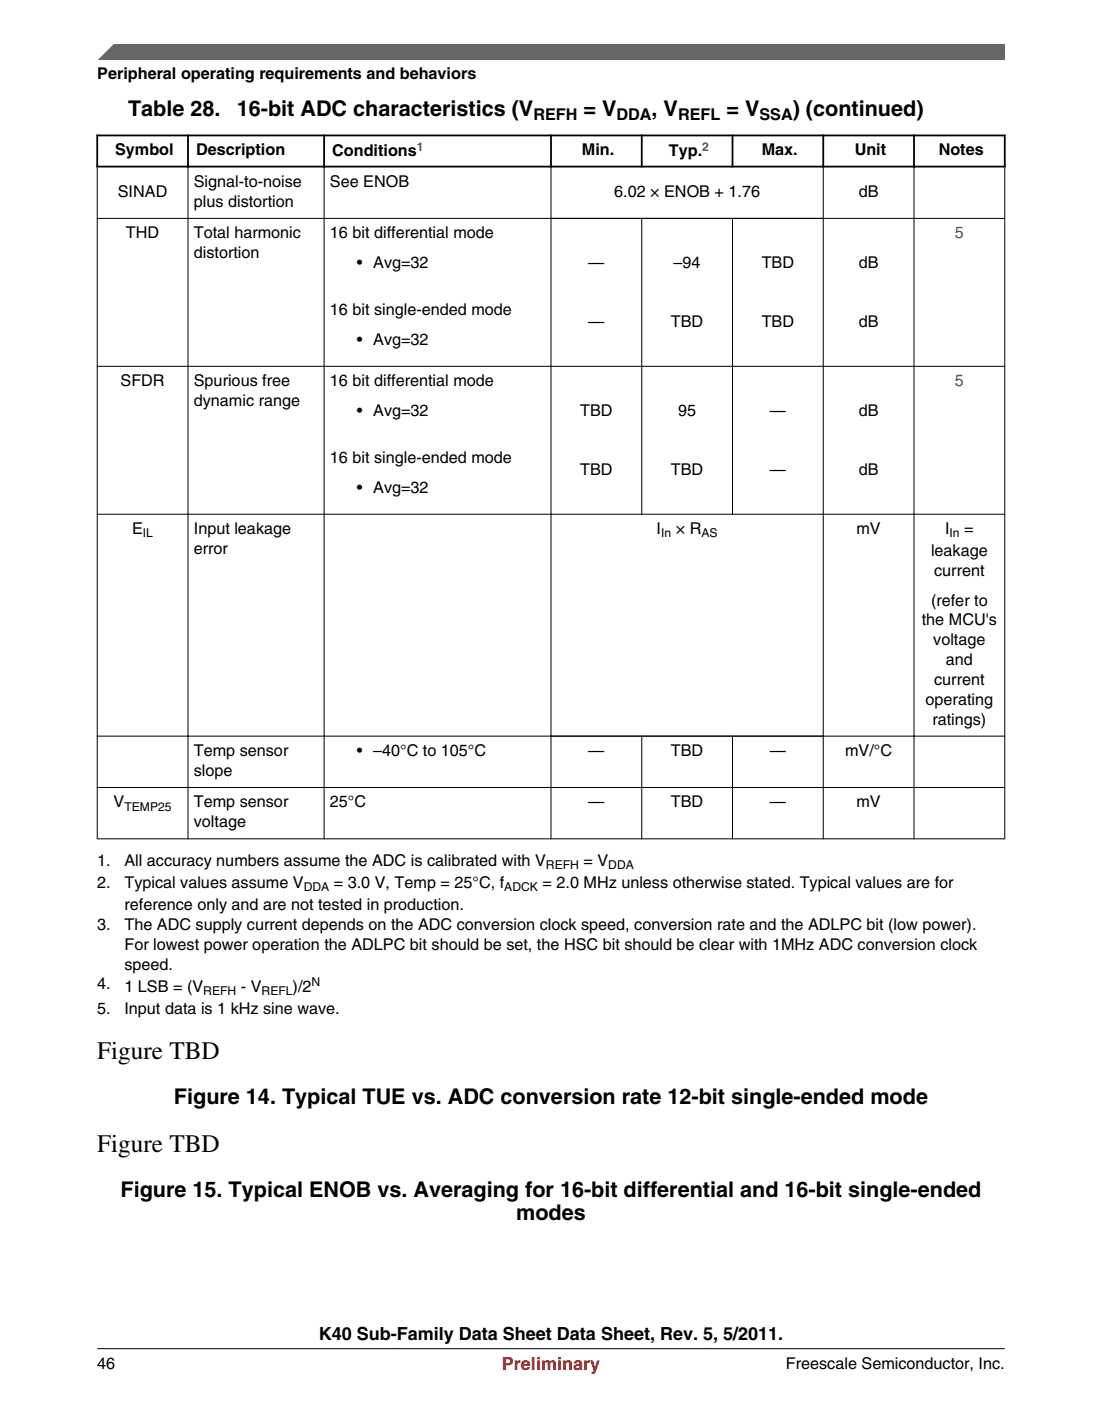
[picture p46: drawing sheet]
<svg xmlns="http://www.w3.org/2000/svg" width="216mm" height="274mm" viewBox="0 0 216 274" stroke-linecap="round" stroke-linejoin="round" font-family="sans-serif">
<defs><g id="words">
<g font-size="4.9">
<text x="19" y="207.3">Figure TBD</text>
<text x="19.1" y="225.5">Figure TBD</text>
</g>
<g font-size="4.2">
<text x="25.1" y="22.6">Table 28.</text>
<text x="46.4" y="22.6">16-bit ADC characteristics (V</text>
<text x="114.3" y="22.6">= V</text>
<text x="127.7" y="22.6">, V</text>
<text x="142.3" y="22.6">= V</text>
<text x="155.3" y="22.6">) (continued)</text>
<text x="34.1" y="216.2">Figure 14. Typical TUE vs. ADC conversion rate 12-bit single-ended mode</text>
<text x="23.6" y="234.3">Figure 15. Typical ENOB vs. Averaging for 16-bit differential and 16-bit single-ended</text>
<text x="101.1" y="238.9">modes</text>
</g>
<text font-size="3.5" x="62.5" y="262.3">K40 Sub-Family Data Sheet Data Sheet, Rev. 5, 5/2011.</text>
<text font-size="3.5" fill="#f00" x="98.3" y="268.2">Preliminary</text>
<g font-size="3.2">
<text x="19" y="15.5">Peripheral operating requirements and behaviors</text>
<text x="104.5" y="23.5">REFH</text>
<text x="120.8" y="23.5">DDA</text>
<text x="132.8" y="23.5">REFL</text>
<text x="148.8" y="23.5">SSA</text>
<text x="22.6" y="30.4">Symbol</text>
<text x="38.4" y="30.4">Description</text>
<text x="65.1" y="30.6">Conditions</text>
<text x="114" y="30.4">Min.</text>
<text x="131" y="30.6">Typ.</text>
<text x="149.2" y="30.4">Max.</text>
<text x="167.4" y="30.4">Unit</text>
<text x="183.9" y="30.4">Notes</text>
<text x="23.1" y="38.6">SINAD</text>
<text x="38" y="36.6">Signal-to-noise</text>
<text x="38" y="40.5">plus distortion</text>
<text x="64.6" y="36.6">See ENOB</text>
<text x="120.3" y="38.6">6.02 × ENOB + 1.76</text>
<text x="168.2" y="38.6">dB</text>
<text x="24.7" y="46.7">THD</text>
<text x="38" y="46.7">Total harmonic</text>
<text x="64.6" y="46.7">16 bit differential mode</text>
<text x="38" y="50.6">distortion</text>
<text x="69.9" y="52.5">• Avg=32</text>
<text x="115.3" y="52.5">—</text>
<text x="132" y="52.5">–94</text>
<text x="149.2" y="52.5">TBD</text>
<text x="168.2" y="52.5">dB</text>
<text x="64.6" y="61.8">16 bit single-ended mode</text>
<text x="115.3" y="64">—</text>
<text x="131.4" y="64">TBD</text>
<text x="149.2" y="64">TBD</text>
<text x="168.2" y="64">dB</text>
<text x="69.9" y="67.6">• Avg=32</text>
<text x="23.6" y="75.6">SFDR</text>
<text x="38" y="75.6">Spurious free</text>
<text x="64.6" y="75.6">16 bit differential mode</text>
<text x="38" y="79.5">dynamic range</text>
<text x="69.9" y="81.4">• Avg=32</text>
<text x="113.7" y="81.4">TBD</text>
<text x="132.9" y="81.4">95</text>
<text x="150.8" y="81.4">—</text>
<text x="168.2" y="81.4">dB</text>
<text x="64.6" y="90.7">16 bit single-ended mode</text>
<text x="113.7" y="93">TBD</text>
<text x="131.4" y="93">TBD</text>
<text x="150.8" y="93">—</text>
<text x="168.2" y="93">dB</text>
<text x="69.9" y="96.5">• Avg=32</text>
<text x="25.9" y="104.6">E</text>
<text x="38" y="104.6">Input leakage</text>
<text x="128.6" y="104.6">I</text>
<text x="132.4" y="104.6">× R</text>
<text x="167.8" y="104.6">mV</text>
<text x="185.2" y="104.6">I</text>
<text x="188.9" y="104.6">=</text>
<text x="38" y="108.5">error</text>
<text x="182.4" y="108.9">leakage</text>
<text x="183" y="112.8">current</text>
<text x="182.4" y="118.6">(refer to</text>
<text x="180.6" y="122.5">the MCU's</text>
<text x="182.8" y="126.4">voltage</text>
<text x="185.3" y="130.2">and</text>
<text x="181.3" y="138">operating</text>
<text x="183" y="134.1">current</text>
<text x="182.7" y="141.9">ratings)</text>
<text x="38" y="148">Temp sensor</text>
<text x="69.9" y="148">• –40°C to 105°C</text>
<text x="115.3" y="148">—</text>
<text x="131.4" y="148">TBD</text>
<text x="150.8" y="148">—</text>
<text x="165.6" y="148">mV/°C</text>
<text x="38" y="151.9">slope</text>
<text x="22.3" y="158.1">V</text>
<text x="38" y="158.1">Temp sensor</text>
<text x="38" y="162">voltage</text>
<text x="64.6" y="158.1">25°C</text>
<text x="115.3" y="158.1">—</text>
<text x="131.4" y="158.1">TBD</text>
<text x="150.8" y="158.1">—</text>
<text x="167.8" y="158.1">mV</text>
<text x="19" y="173.9">2.</text>
<text x="19" y="169.6">1.</text>
<text x="24.4" y="173.9">Typical values assume V</text>
<text x="24.4" y="169.6">All accuracy numbers assume the ADC is calibrated with V</text>
<text x="65.4" y="173.9">= 3.0 V, Temp = 25°C, f</text>
<text x="106.3" y="173.9">= 2.0 MHz unless otherwise stated. Typical values are for</text>
<text x="114.3" y="169.6">= V</text>
<text x="24.4" y="178.2">reference only and are not tested in production.</text>
<text x="19" y="182.1">3.</text>
<text x="24.4" y="182.1">The ADC supply current depends on the ADC conversion clock speed, conversion rate and the ADLPC bit (low power).</text>
<text x="24.4" y="186">For lowest power operation the ADLPC bit should be set, the HSC bit should be clear with 1MHz ADC conversion clock</text>
<text x="24.4" y="189.9">speed.</text>
<text x="19" y="193.7">4.</text>
<text x="24.4" y="194.2">1 LSB = (V</text>
<text x="47.2" y="194.2">- V</text>
<text x="57.3" y="194.2">)/2</text>
<text x="19.1" y="198.5">5.</text>
<text x="24.4" y="198.5">Input data is 1 kHz sine wave.</text>
<text x="19.1" y="268">46</text>
<text x="154" y="268">Freescale Semiconductor, Inc.</text>
</g>
<g font-size="3.2" fill="#00f">
<text x="187.1" y="46.7">5</text>
<text x="187.1" y="75.6">5</text>
</g>
<g font-size="2.4" fill="#00f">
<text x="81.7" y="29.6">1</text>
<text x="137.6" y="29.6">2</text>
</g>
<g font-size="2.4">
<text x="28" y="105.2">IL</text>
<text x="129.5" y="105.2">In</text>
<text x="137.4" y="105.2">AS</text>
<text x="186" y="105.2">In</text>
<text x="24.4" y="158.7">TEMP25</text>
<text x="107" y="170.2">REFH</text>
<text x="119.2" y="170.2">DDA</text>
<text x="59.5" y="174.5">DDA</text>
<text x="98.8" y="174.5">ADCK</text>
<text x="39.8" y="194.8">REFH</text>
<text x="51.2" y="194.8">REFL</text>
<text x="61" y="193.1">N</text>
</g>
</g></defs>
<path d="M18.9 26.5h178.1M18.9 32.6h178.1M19 26.3v6.5M36.8 26.3v6.5M63.5 26.3v6.5M107.9 26.3v6.5M125.7 26.3v6.5M143.5 26.3v6.5M161.3 26.3v6.5M179.1 26.3v6.5M196.8 26.3v6.5" fill="none" stroke="#000" stroke-width=".35"/>
<g fill="none" stroke="#000" stroke-width=".2">
<path d="M19 32.8v131.5M36.8 32.4v131.9M63.5 32.4v131.9M107.9 32.4v131.9M161.3 32.4v131.9M179.1 32.4v131.9M196.8 32.8v131.5M19 42.8h177.9M125.7 42.7v58.1M143.5 42.7v58.1M19 71.7h177.9M19 100.7h177.9"/>
<path d="M19 144.1h177.9M19 154.2h177.9M125.7 144v20.3M143.5 144v20.3M19 164.2h177.9"/>
</g>
<path d="M19 11.7l5.7-3.1 172.2 .1v3z" fill="#666"/>
<path d="M22.5 8.6l-3.1 3.1" fill="none" stroke="#666" stroke-width=".28"/>
<path d="M19 264.1h177.8" fill="none" stroke="#000" stroke-width=".2"/>
<use href="#words"/>
</svg>
